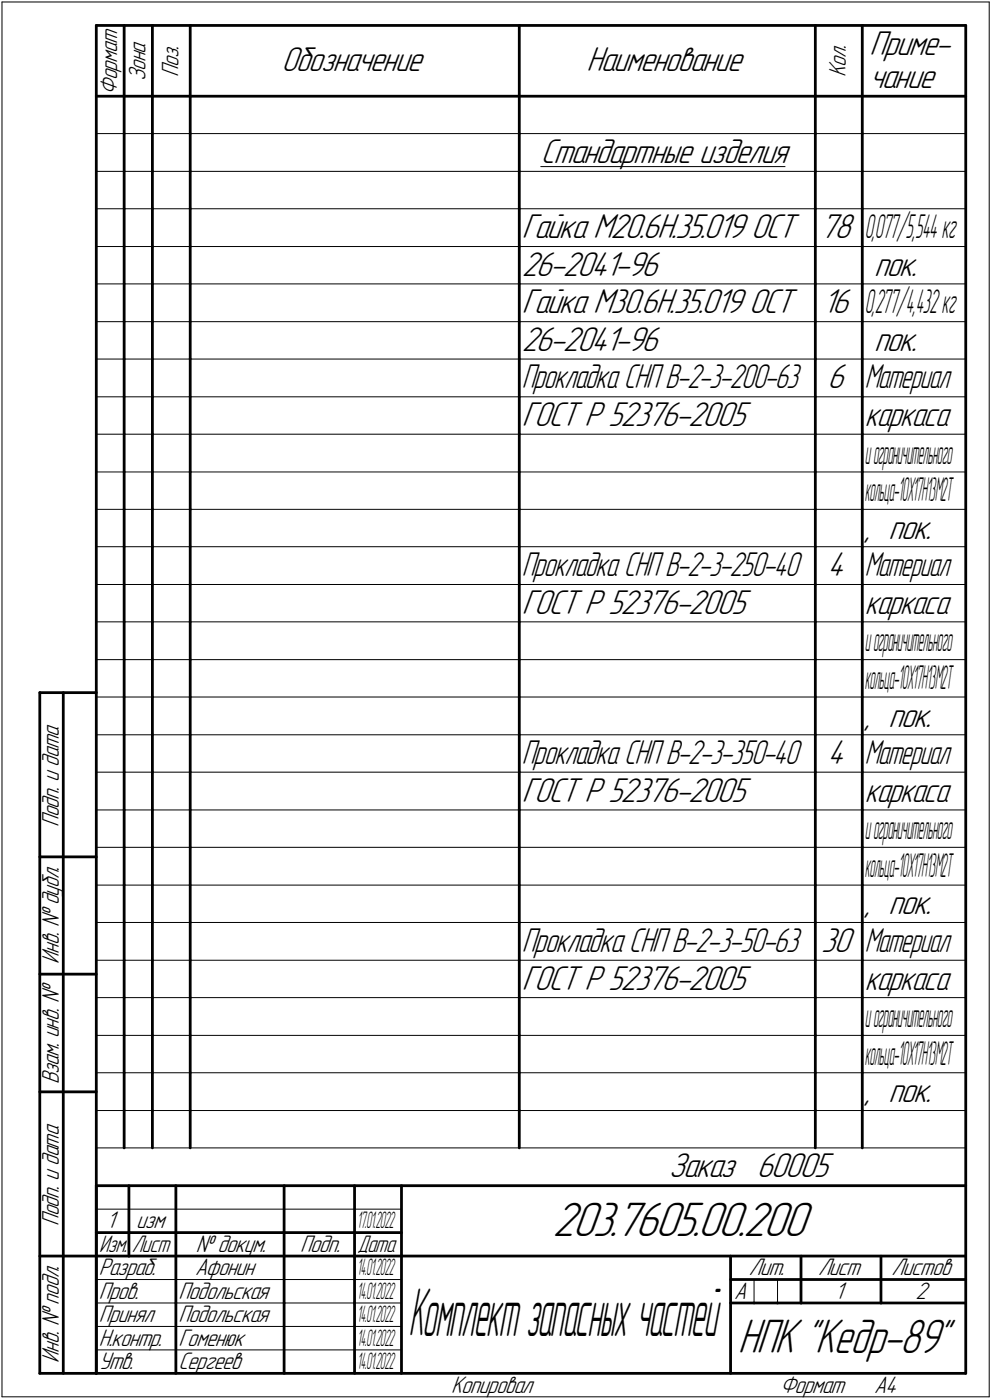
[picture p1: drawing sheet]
<svg xmlns="http://www.w3.org/2000/svg" width="211mm" height="298mm" viewBox="0 0 211 298" stroke-linecap="round" stroke-linejoin="round" font-family="sans-serif">
<defs><g id="words">
<text font-size="14.9" x="86.9" y="284.4">Комплектзапасныхчастей</text>
<text font-size="10.9" x="117.6" y="263.1">203.7605.00.200</text>
<text font-size="10.8" x="157" y="288.1">НПК &quot;Кедр-89&quot;</text>
<g font-size="7.8">
<text x="185" y="11.7">Приме-</text>
<text x="59.9" y="15.2">Обозначение</text>
<text x="124.8" y="15.2">Наименование</text>
<text x="185" y="18.7">чание</text>
<text x="115.1" y="34.7">Стандартные изделия</text>
<text x="111" y="50.7">Гайка М20.6Н.35.019 ОСТ</text>
<text x="174.5" y="50.7">78</text>
<text x="111" y="58.7">26-2041-96</text>
<text x="186" y="58.7">пок.</text>
<text x="111" y="66.7">Гайка М30.6Н.35.019 ОСТ</text>
<text x="175.1" y="66.7">16</text>
<text x="111" y="74.7">26-2041-96</text>
<text x="186" y="74.7">пок.</text>
<text x="176.1" y="82.7">6</text>
<text x="111" y="90.7">ГОСТ Р 52376-2005</text>
<text x="184" y="114.7">,</text>
<text x="189" y="114.7">пок.</text>
<text x="176.1" y="122.7">4</text>
<text x="111" y="130.7">ГОСТ Р 52376-2005</text>
<text x="184" y="154.7">,</text>
<text x="189" y="154.7">пок.</text>
<text x="176.1" y="162.7">4</text>
<text x="111" y="170.7">ГОСТ Р 52376-2005</text>
<text x="184" y="194.7">,</text>
<text x="189" y="194.7">пок.</text>
<text x="174.7" y="202.7">30</text>
<text x="111" y="210.7">ГОСТ Р 52376-2005</text>
<text x="184" y="234.7">,</text>
<text x="189" y="234.7">пок.</text>
<text x="142.3" y="250.6">Заказ 60005</text>
</g>
<g font-size="7.7">
<text x="184" y="90.7">каркаса</text>
<text x="184" y="130.7">каркаса</text>
<text x="184" y="170.7">каркаса</text>
<text x="111" y="202.7">Прокладка СНП В-2-3-50-63</text>
<text x="184" y="210.7">каркаса</text>
</g>
<g font-size="7.6">
<text x="111" y="82.7">Прокладка СНП В-2-3-200-63</text>
<text x="184" y="82.7">Материал</text>
<text x="111" y="122.7">Прокладка СНП В-2-3-250-40</text>
<text x="184" y="122.7">Материал</text>
<text x="111" y="162.7">Прокладка СНП В-2-3-350-40</text>
<text x="184" y="162.7">Материал</text>
<text x="184" y="202.7">Материал</text>
</g>
<g font-size="7.4">
<text x="184" y="50.7">0,077/5,544кг</text>
<text x="184" y="66.7">0,277/4,432кг</text>
<text x="184" y="98.7">и</text>
<text x="185.8" y="98.7">ограничительного</text>
<text x="184" y="106.7">кольца-10Х17Н13М2Т</text>
<text x="184" y="138.7">и</text>
<text x="185.8" y="138.7">ограничительного</text>
<text x="184" y="146.7">кольца-10Х17Н13М2Т</text>
<text x="184" y="178.7">и</text>
<text x="185.8" y="178.7">ограничительного</text>
<text x="184" y="186.7">кольца-10Х17Н13М2Т</text>
<text x="184" y="218.7">и</text>
<text x="185.8" y="218.7">ограничительного</text>
<text x="184" y="226.7">кольца-10Х17Н13М2Т</text>
</g>
<g font-size="5.4">
<text x="31" y="17.3" transform="rotate(-90 31 17.3)">Зона</text>
<text x="38" y="16.3" transform="rotate(-90 38 16.3)">Поз.</text>
<text x="180" y="16.3" transform="rotate(-90 180 16.3)">Кол.</text>
<text x="25" y="20.2" transform="rotate(-90 25 20.2)">Формат</text>
<text x="12.6" y="176.1" transform="rotate(-90 12.6 176.1)">Подп. и дата</text>
<text x="12.6" y="205.2" transform="rotate(-90 12.6 205.2)">Инв. № дубл.</text>
<text x="12.6" y="230.9" transform="rotate(-90 12.6 230.9)">Взам. инв. №</text>
<text x="12.6" y="261.1" transform="rotate(-90 12.6 261.1)">Подп. и дата</text>
<text x="22.7" y="261.6">1</text>
<text x="29" y="261.6">изм</text>
<text x="41.6" y="266.6">№ докум.</text>
<text x="63.9" y="266.6">Подп.</text>
<text x="21" y="271.6">Разраб.</text>
<text x="41.5" y="271.6">Афонин</text>
<text x="159.3" y="271.6">Лит.</text>
<text x="174.1" y="271.6">Лист</text>
<text x="189.7" y="271.6">Листов</text>
<text x="21" y="281.5">Принял</text>
<text x="21" y="276.6">Пров.</text>
<text x="38" y="281.5">Подольская</text>
<text x="38" y="276.6">Подольская</text>
<text x="156.2" y="276.6">А</text>
<text x="177.7" y="276.6">1</text>
<text x="194.8" y="276.6">2</text>
<text x="21" y="286.6">Н.контр.</text>
<text x="38" y="286.6">Гоменюк</text>
<text x="12.6" y="290.2" transform="rotate(-90 12.6 290.2)">Инв. № подл.</text>
<text x="21" y="291.6">Утв.</text>
<text x="38" y="291.6">Сергеев</text>
<text x="96" y="296.6">Копировал</text>
<text x="166" y="296.6">Формат</text>
<text x="186" y="296.6">A4</text>
</g>
<g font-size="5.3">
<text x="21.1" y="266.6">Изм.</text>
<text x="28.1" y="266.6">Лист</text>
<text x="76.1" y="266.6">Дата</text>
</g>
<g font-size="5.2">
<text x="76" y="261.6">17.01.2022</text>
<text x="76" y="271.6">14.01.2022</text>
<text x="76" y="276.6">14.01.2022</text>
<text x="76" y="281.6">14.01.2022</text>
<text x="76" y="286.6">14.01.2022</text>
<text x="76" y="291.6">14.01.2022</text>
</g>
</g></defs>
<g fill="none" stroke="#000" stroke-width=".21">
<path d="M.4 .4h210.1zM.4 .4v297zM210.5 .4v297zM20.5 28.4h5.9zM20.5 36.5h5.9zM26.4 28.4h6zM26.4 36.5h6zM32.4 28.4h8.1zM32.4 36.5h8.1zM40.5 28.4h70zM40.5 36.5h70zM110.5 28.4h63z"/>
<path d="M110.5 36.5h63zM115.1 35.5h51.9zM173.5 28.4h10zM173.5 36.5h10zM183.5 28.4h22zM183.5 36.5h22zM20.5 44.5h5.9zM20.5 52.5h5.9zM26.4 44.5h6zM26.4 52.5h6zM32.4 44.5h8.1zM32.4 52.5h8.1z"/>
<path d="M40.5 44.5h70zM40.5 52.5h70zM110.5 44.5h63zM110.5 52.5h63zM173.5 44.5h10zM173.5 52.5h10zM183.5 44.5h22zM183.5 52.5h22zM20.5 60.5h5.9zM20.5 68.5h5.9zM20.5 76.5h5.9zM26.4 60.5h6z"/>
<path d="M26.4 68.5h6zM26.4 76.5h6zM32.4 60.5h8.1zM32.4 68.5h8.1zM32.4 76.5h8.1zM40.5 60.5h70zM40.5 68.5h70zM40.5 76.5h70zM110.5 60.5h63zM110.5 68.5h63zM110.5 76.5h63zM173.5 60.5h10z"/>
<path d="M173.5 68.5h10zM173.5 76.5h10zM183.5 60.5h22zM183.5 68.5h22zM183.5 76.5h22zM20.5 84.5h5.9zM20.5 92.5h5.9zM26.4 84.5h6zM26.4 92.5h6zM32.4 84.5h8.1zM32.4 92.5h8.1zM40.5 84.5h70z"/>
<path d="M40.5 92.5h70zM110.5 84.5h63zM110.5 92.5h63zM173.5 84.5h10zM173.5 92.5h10zM183.5 84.5h22zM183.5 92.5h22zM20.5 100.5h5.9zM20.5 108.5h5.9zM20.5 116.4h5.9zM26.4 100.5h6zM26.4 108.5h6z"/>
<path d="M26.4 116.4h6zM32.4 100.5h8.1zM32.4 108.5h8.1zM32.4 116.4h8.1zM40.5 100.5h70zM40.5 108.5h70zM40.5 116.4h70zM110.5 100.5h63zM110.5 108.5h63zM110.5 116.4h63zM173.5 100.5h10zM173.5 108.5h10z"/>
<path d="M173.5 116.4h10zM183.5 100.5h22zM183.5 108.5h22zM183.5 116.4h22zM20.5 124.5h5.9zM20.5 132.4h5.9zM26.4 124.5h6zM26.4 132.4h6zM32.4 124.5h8.1zM32.4 132.4h8.1zM40.5 124.5h70zM40.5 132.4h70z"/>
<path d="M110.5 124.5h63zM110.5 132.4h63zM173.5 124.5h10zM173.5 132.4h10zM183.5 124.5h22zM183.5 132.4h22zM20.5 140.5h5.9zM20.5 148.4h5.9zM20.5 156.5h5.9zM26.4 140.5h6zM26.4 148.4h6zM26.4 156.5h6z"/>
<path d="M32.4 140.5h8.1zM32.4 148.4h8.1zM32.4 156.5h8.1zM40.5 140.5h70zM40.5 148.4h70zM40.5 156.5h70zM110.5 140.5h63zM110.5 148.4h63zM110.5 156.5h63zM173.5 140.5h10zM173.5 148.4h10zM173.5 156.5h10z"/>
<path d="M183.5 140.5h22zM183.5 148.4h22zM183.5 156.5h22zM20.5 164.4h5.9zM20.5 172.5h5.9zM26.4 164.4h6zM26.4 172.5h6zM32.4 164.4h8.1zM32.4 172.5h8.1zM40.5 164.4h70zM40.5 172.5h70zM110.5 164.4h63z"/>
<path d="M110.5 172.5h63zM173.5 164.4h10zM173.5 172.5h10zM183.5 164.4h22zM183.5 172.5h22zM20.5 180.4h5.9zM20.5 188.5h5.9zM20.5 196.4h5.9zM26.4 180.4h6zM26.4 188.5h6zM26.4 196.4h6zM32.4 180.4h8.1z"/>
<path d="M32.4 188.5h8.1zM32.4 196.4h8.1zM40.5 180.4h70zM40.5 188.5h70zM40.5 196.4h70zM110.5 180.4h63zM110.5 188.5h63zM110.5 196.4h63zM173.5 180.4h10zM173.5 188.5h10zM173.5 196.4h10zM183.5 180.4h22z"/>
<path d="M183.5 188.5h22zM183.5 196.4h22zM20.5 204.5h5.9zM20.5 212.4h5.9zM26.4 204.5h6zM26.4 212.4h6zM32.4 204.5h8.1zM32.4 212.4h8.1zM40.5 204.5h70zM40.5 212.4h70zM110.5 204.5h63zM110.5 212.4h63z"/>
<path d="M173.5 204.5h10zM173.5 212.4h10zM183.5 204.5h22zM183.5 212.4h22zM20.5 220.5h5.9zM20.5 228.4h5.9zM20.5 236.5h185zM26.4 220.5h6zM26.4 228.4h6zM32.4 220.5h8.1zM32.4 228.4h8.1zM40.5 220.5h70z"/>
<path d="M40.5 228.4h70zM110.5 220.5h63zM110.5 228.4h63zM173.5 220.5h10zM173.5 228.4h10zM183.5 220.5h22zM183.5 228.4h22zM20.5 257.5h64.9zM20.5 244.4h185zM20.5 272.5h16.9zM20.5 277.5h16.9zM37.4 272.5h23.1z"/>
<path d="M37.4 277.5h23.1zM60.5 272.5h14.9zM60.5 277.5h14.9zM75.4 272.5h10zM75.4 277.5h10zM160.4 272.5v5zM165.4 272.5v5zM.4 297.4h210.1zM20.5 282.4h64.9zM20.5 287.4h64.9z"/>
</g>
<g fill="none" stroke="#000" stroke-width=".59">
<path d="M20.5 5.4h185zM20.5 5.4v287zM26.4 5.4v15.1zM32.4 5.4v15.1zM40.5 5.4v15.1zM110.5 5.4v15.1zM173.5 5.4v15.1zM183.5 5.4v15.1zM205.5 5.4v287zM20.5 20.5h185zM26.4 20.5v7.9zM26.4 28.4v8.1z"/>
<path d="M26.4 36.5v8zM32.4 20.5v7.9zM32.4 28.4v8.1zM32.4 36.5v8zM40.5 20.5v7.9zM40.5 28.4v8.1zM40.5 36.5v8zM110.5 20.5v7.9zM110.5 28.4v8.1zM110.5 36.5v8zM173.5 20.5v7.9zM173.5 28.4v8.1z"/>
<path d="M173.5 36.5v8zM183.5 20.5v7.9zM183.5 28.4v8.1zM183.5 36.5v8zM26.4 44.5v8zM26.4 52.5v8zM32.4 44.5v8zM32.4 52.5v8zM40.5 44.5v8zM40.5 52.5v8zM110.5 44.5v8zM110.5 52.5v8z"/>
<path d="M173.5 44.5v8zM173.5 52.5v8zM183.5 44.5v8zM183.5 52.5v8zM26.4 60.5v8zM26.4 68.5v8zM26.4 76.5v8zM32.4 60.5v8zM32.4 68.5v8zM32.4 76.5v8zM40.5 60.5v8zM40.5 68.5v8z"/>
<path d="M40.5 76.5v8zM110.5 60.5v8zM110.5 68.5v8zM110.5 76.5v8zM173.5 60.5v8zM173.5 68.5v8zM173.5 76.5v8zM183.5 60.5v8zM183.5 68.5v8zM183.5 76.5v8zM26.4 84.5v8zM26.4 92.5v8z"/>
<path d="M32.4 84.5v8zM32.4 92.5v8zM40.5 84.5v8zM40.5 92.5v8zM110.5 84.5v8zM110.5 92.5v8zM173.5 84.5v8zM173.5 92.5v8zM183.5 84.5v8zM183.5 92.5v8zM26.4 100.5v8zM26.4 108.5v7.9z"/>
<path d="M26.4 116.4v8.1zM32.4 100.5v8zM32.4 108.5v7.9zM32.4 116.4v8.1zM40.5 100.5v8zM40.5 108.5v7.9zM40.5 116.4v8.1zM110.5 100.5v8zM110.5 108.5v7.9zM110.5 116.4v8.1zM173.5 100.5v8zM173.5 108.5v7.9z"/>
<path d="M173.5 116.4v8.1zM183.5 100.5v8zM183.5 108.5v7.9zM183.5 116.4v8.1zM26.4 124.5v7.9zM26.4 132.4v8.1zM32.4 124.5v7.9zM32.4 132.4v8.1zM40.5 124.5v7.9zM40.5 132.4v8.1zM110.5 124.5v7.9zM110.5 132.4v8.1z"/>
<path d="M173.5 124.5v7.9zM173.5 132.4v8.1zM183.5 124.5v7.9zM183.5 132.4v8.1zM8.5 147.5h12zM8.5 147.5v144.9zM13.5 147.5v144.9zM26.4 140.5v7.9zM26.4 148.4v8.1zM26.4 156.5v7.9zM32.4 140.5v7.9zM32.4 148.4v8.1z"/>
<path d="M32.4 156.5v7.9zM40.5 140.5v7.9zM40.5 148.4v8.1zM40.5 156.5v7.9zM110.5 140.5v7.9zM110.5 148.4v8.1zM110.5 156.5v7.9zM173.5 140.5v7.9zM173.5 148.4v8.1zM173.5 156.5v7.9zM183.5 140.5v7.9zM183.5 148.4v8.1z"/>
<path d="M183.5 156.5v7.9zM26.4 164.4v8.1zM26.4 172.5v7.9zM32.4 164.4v8.1zM32.4 172.5v7.9zM40.5 164.4v8.1zM40.5 172.5v7.9zM110.5 164.4v8.1zM110.5 172.5v7.9zM173.5 164.4v8.1zM173.5 172.5v7.9zM183.5 164.4v8.1z"/>
<path d="M183.5 172.5v7.9zM8.5 182.5h12zM26.4 180.4v8.1zM26.4 188.5v7.9zM26.4 196.4v8.1zM32.4 180.4v8.1zM32.4 188.5v7.9zM32.4 196.4v8.1zM40.5 180.4v8.1zM40.5 188.5v7.9zM40.5 196.4v8.1zM110.5 180.4v8.1z"/>
<path d="M110.5 188.5v7.9zM110.5 196.4v8.1zM173.5 180.4v8.1zM173.5 188.5v7.9zM173.5 196.4v8.1zM183.5 180.4v8.1zM183.5 188.5v7.9zM183.5 196.4v8.1zM8.5 207.4h12zM26.4 204.5v7.9zM26.4 212.4v8.1zM32.4 204.5v7.9z"/>
<path d="M32.4 212.4v8.1zM40.5 204.5v7.9zM40.5 212.4v8.1zM110.5 204.5v7.9zM110.5 212.4v8.1zM173.5 204.5v7.9zM173.5 212.4v8.1zM183.5 204.5v7.9zM183.5 212.4v8.1zM8.5 232.5h12zM26.4 220.5v7.9zM26.4 228.4v8.1z"/>
<path d="M26.4 236.5v7.9zM32.4 220.5v7.9zM32.4 228.4v8.1zM32.4 236.5v7.9zM40.5 220.5v7.9zM40.5 228.4v8.1zM40.5 236.5v7.9zM110.5 220.5v7.9zM110.5 228.4v8.1zM110.5 236.5v7.9zM173.5 220.5v7.9zM173.5 228.4v8.1z"/>
<path d="M173.5 236.5v7.9zM183.5 220.5v7.9zM183.5 228.4v8.1zM183.5 236.5v7.9zM20.5 252.5h185zM20.5 252.5v39.9zM27.4 252.5v15zM37.4 252.5v25zM60.5 252.5v25zM75.4 252.5v25zM85.4 252.5v39.9zM8.5 267.5h12z"/>
<path d="M20.5 262.5h6.9zM20.5 267.5h6.9zM27.4 262.5h10zM27.4 267.5h10zM37.4 277.5v14.9zM37.4 262.5h23.1zM37.4 267.5h23.1zM60.5 277.5v14.9zM60.5 262.5h14.9zM60.5 267.5h14.9zM75.4 277.5v14.9zM75.4 262.5h10z"/>
<path d="M75.4 267.5h10zM85.4 267.5h120.1zM155.4 267.5v24.9zM155.4 272.5h15zM155.4 277.5h5zM160.4 277.5h5zM165.4 277.5h5zM170.4 267.5v10zM170.4 272.5h35.1zM170.4 277.5h17.1zM187.5 267.5v10zM187.5 277.5h18z"/>
<path d="M8.5 292.4h12zM20.5 292.4h185z"/>
</g>
<use href="#words"/>
</svg>
